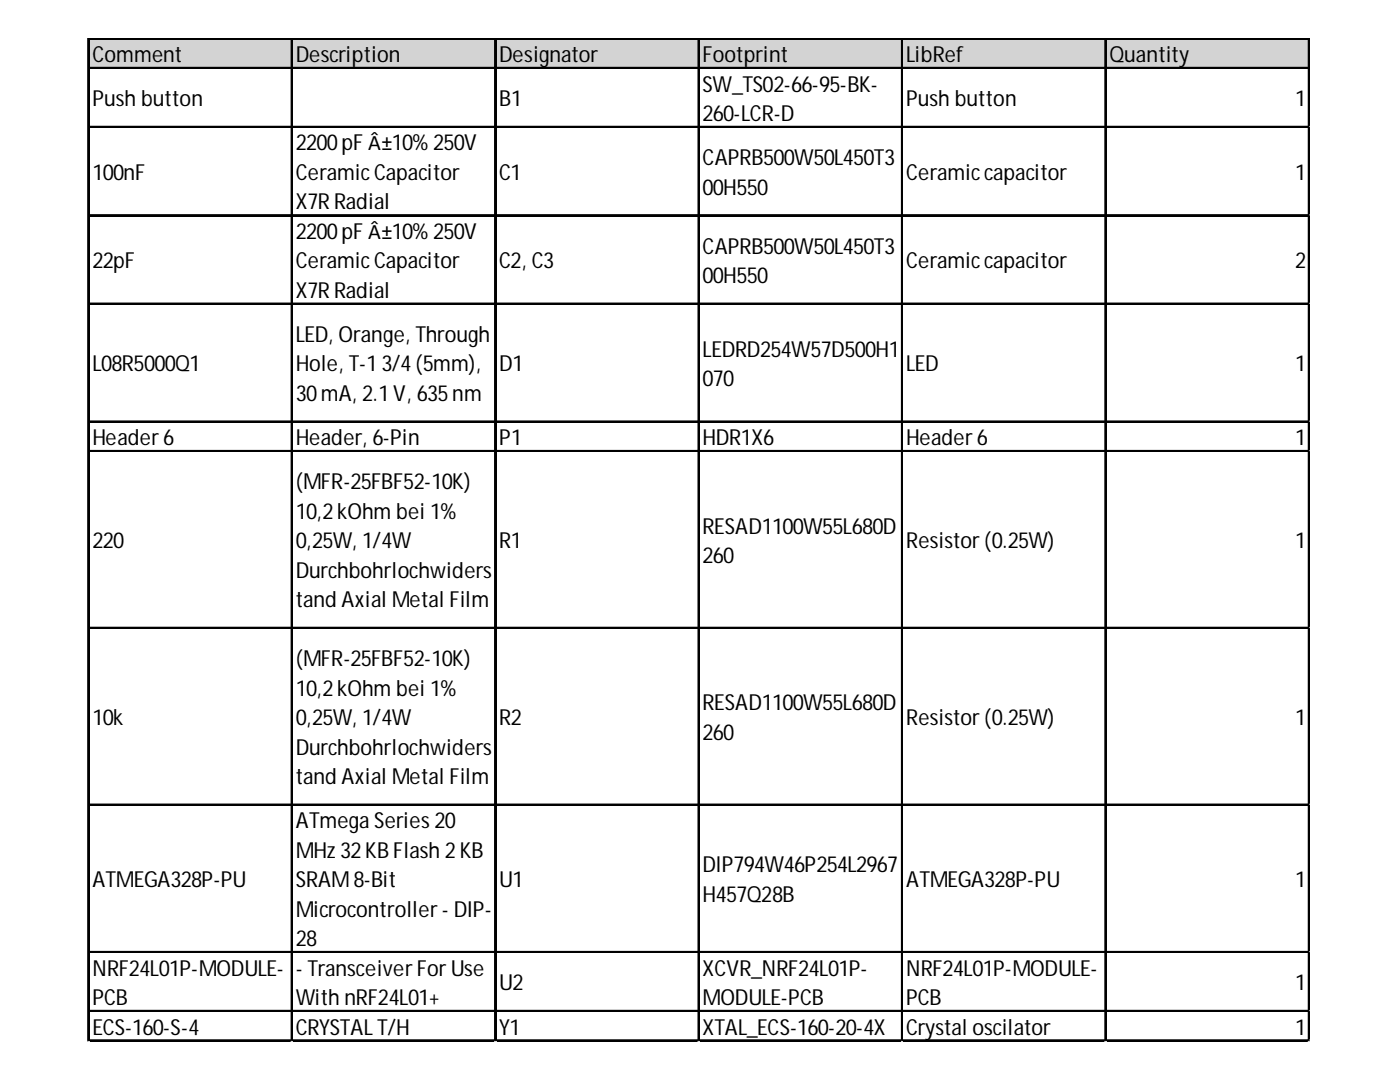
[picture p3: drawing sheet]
<svg xmlns="http://www.w3.org/2000/svg" width="279mm" height="216mm" viewBox="0 0 279 216" stroke-linecap="round" stroke-linejoin="round" font-family="sans-serif">
<defs><g id="words">
<g font-size="4.4">
<text x="18.4" y="12.4">Comment</text>
<text x="59" y="12.4">Description</text>
<text x="99.6" y="12.4">Designator</text>
<text x="140.2" y="12.4">Footprint</text>
<text x="180.8" y="12.4">LibRef</text>
<text x="221.4" y="12.4">Quantity</text>
<text x="18.4" y="21.2">Push button</text>
<text x="99.6" y="21.2">B1</text>
<text x="140.2" y="18.3">SW_TS02-66-95-BK-</text>
<text x="180.8" y="21.2">Push button</text>
<text x="258.5" y="21.2">1</text>
<text x="140.2" y="24.1">260-LCR-D</text>
<text x="18.4" y="35.9">100nF</text>
<text x="59" y="30">2200pF Â±10% 250V</text>
<text x="59" y="35.9">Ceramic Capacitor</text>
<text x="99.6" y="35.9">C1</text>
<text x="140.2" y="33">CAPRB500W50L450T3</text>
<text x="180.8" y="35.9">Ceramic capacitor</text>
<text x="258.5" y="35.9">1</text>
<text x="59" y="41.8">X7R Radial</text>
<text x="140.2" y="38.8">00H550</text>
<text x="59" y="47.7">2200pF Â±10% 250V</text>
<text x="18.4" y="53.5">22pF</text>
<text x="59" y="53.5">Ceramic Capacitor</text>
<text x="99.6" y="53.5">C2, C3</text>
<text x="140.2" y="50.6">CAPRB500W50L450T3</text>
<text x="180.8" y="53.5">Ceramic capacitor</text>
<text x="258.5" y="53.5">2</text>
<text x="59" y="59.4">X7R Radial</text>
<text x="140.2" y="56.5">00H550</text>
<text x="59" y="68.2">LED, Orange, Through</text>
<text x="140.2" y="71.2">LEDRD254W57D500H1</text>
<text x="18.4" y="74.1">L08R5000Q1</text>
<text x="59" y="74.1">Hole, T-13/4(5mm),</text>
<text x="99.6" y="74.1">D1</text>
<text x="140.2" y="77.1">070</text>
<text x="180.8" y="74.1">LED</text>
<text x="258.5" y="74.1">1</text>
<text x="59" y="80">30mA, 2.1V, 635nm</text>
<text x="18.4" y="88.8">Header 6</text>
<text x="59" y="88.8">Header, 6-Pin</text>
<text x="99.6" y="88.8">P1</text>
<text x="140.2" y="88.8">HDR1X6</text>
<text x="180.8" y="88.8">Header 6</text>
<text x="258.5" y="88.8">1</text>
<text x="59" y="97.6">(MFR-25FBF52-10K)</text>
<text x="59" y="103.5">10,2kOhm bei 1%</text>
<text x="140.2" y="106.5">RESAD1100W55L680D</text>
<text x="18.4" y="109.4">220</text>
<text x="59" y="109.4">0,25W, 1/4W</text>
<text x="99.6" y="109.4">R1</text>
<text x="140.2" y="112.3">260</text>
<text x="180.8" y="109.4">Resistor (0.25W)</text>
<text x="258.5" y="109.4">1</text>
<text x="59" y="115.3">Durchbohrlochwiders</text>
<text x="59" y="121.2">tand Axial Metal Film</text>
<text x="59" y="132.9">(MFR-25FBF52-10K)</text>
<text x="59" y="138.8">10,2kOhm bei 1%</text>
<text x="140.2" y="141.7">RESAD1100W55L680D</text>
<text x="18.4" y="144.7">10k</text>
<text x="59" y="144.7">0,25W, 1/4W</text>
<text x="99.6" y="144.7">R2</text>
<text x="140.2" y="147.6">260</text>
<text x="180.8" y="144.7">Resistor (0.25W)</text>
<text x="258.5" y="144.7">1</text>
<text x="59" y="150.6">Durchbohrlochwiders</text>
<text x="59" y="156.4">tand Axial Metal Film</text>
<text x="59" y="165.3">ATmega Series 20</text>
<text x="59" y="171.1">MHz 32KB Flash 2KB</text>
<text x="18.4" y="177">ATMEGA328P-PU</text>
<text x="59" y="177">SRAM8-Bit</text>
<text x="99.6" y="177">U1</text>
<text x="140.2" y="174.1">DIP794W46P254L2967</text>
<text x="140.2" y="180">H457Q28B</text>
<text x="180.8" y="177">ATMEGA328P-PU</text>
<text x="258.5" y="177">1</text>
<text x="59" y="182.9">Microcontroller - DIP-</text>
<text x="59" y="188.8">28</text>
<text x="18.4" y="194.7">NRF24L01P-MODULE-</text>
<text x="59" y="194.7">- Transceiver For Use</text>
<text x="99.6" y="197.6">U2</text>
<text x="140.2" y="194.7">XCVR_NRF24L01P-</text>
<text x="180.8" y="194.7">NRF24L01P-MODULE-</text>
<text x="258.5" y="197.6">1</text>
<text x="18.4" y="200.5">PCB</text>
<text x="59" y="200.5">With nRF24L01+</text>
<text x="140.2" y="200.5">MODULE-PCB</text>
<text x="180.8" y="200.5">PCB</text>
<text x="18.4" y="206.4">ECS-160-S-4</text>
<text x="59" y="206.4">CRYSTAL T/H</text>
<text x="99.6" y="206.4">Y1</text>
<text x="140.2" y="206.4">XTAL_ECS-160-20-4X</text>
<text x="180.8" y="206.4">Crystal oscilator</text>
<text x="258.5" y="206.4">1</text>
</g>
</g></defs>
<path d="M17.8 7.8h243.6v6h-243.6z" fill="#d3d3d3"/>
<g fill="none" stroke="#000" stroke-width=".29">
<path d="M17.5 7.6v200.2M17.7 7.6v200.2M17.8 7.6h243.6M17.8 7.7h243.6M17.8 13.5h243.6M17.8 13.6h243.6M58.1 7.9v199.9M58.3 7.9v199.9M98.7 7.9v199.9M98.9 7.9v199.9M139.3 7.9v199.9M139.5 7.9v199.9"/>
<path d="M179.9 7.9v199.9M180.1 7.9v199.9M220.5 7.9v199.9M220.7 7.9v199.9M261.1 7.9v199.9M17.8 25.2h243.6M17.8 25.4h243.6M17.8 42.9h243.6M17.8 43h243.6M17.8 60.5h243.6M17.8 60.7h243.6M17.8 84h243.6"/>
<path d="M17.8 84.2h243.6M17.8 89.9h243.6M17.8 90.1h243.6M17.8 125.2h243.6M17.8 125.3h243.6M17.8 160.5h243.6M17.8 160.6h243.6M17.8 189.9h243.6M17.8 190h243.6M17.8 201.6h243.6M17.8 201.8h243.6M17.8 207.5h243.6"/>
<path d="M17.8 207.7h243.6"/>
</g>
<path d="M261.3 7.9v199.9" fill="none" stroke="#000" stroke-width=".24"/>
<path d="M17.5 207.8v.1" fill="none" stroke="#d4d4d4" stroke-width=".29"/>
<path d="M17.5 207.8l.3 .1z" fill="#d4d4d4"/>
<path d="M58.1 207.8v.1" fill="none" stroke="#d4d4d4" stroke-width=".29"/>
<path d="M58.1 207.8l.3 .1z" fill="#d4d4d4"/>
<path d="M98.7 207.8v.1" fill="none" stroke="#d4d4d4" stroke-width=".29"/>
<path d="M98.7 207.8l.3 .1z" fill="#d4d4d4"/>
<path d="M139.3 207.8v.1" fill="none" stroke="#d4d4d4" stroke-width=".29"/>
<path d="M139.3 207.8l.3 .1z" fill="#d4d4d4"/>
<path d="M179.9 207.8v.1" fill="none" stroke="#d4d4d4" stroke-width=".29"/>
<path d="M179.9 207.8l.3 .1z" fill="#d4d4d4"/>
<path d="M220.5 207.8v.1" fill="none" stroke="#d4d4d4" stroke-width=".29"/>
<path d="M220.5 207.8l.3 .1z" fill="#d4d4d4"/>
<path d="M261.1 207.8v.1" fill="none" stroke="#d4d4d4" stroke-width=".29"/>
<path d="M261.1 207.8l.3 .1z" fill="#d4d4d4"/>
<use href="#words"/>
</svg>
